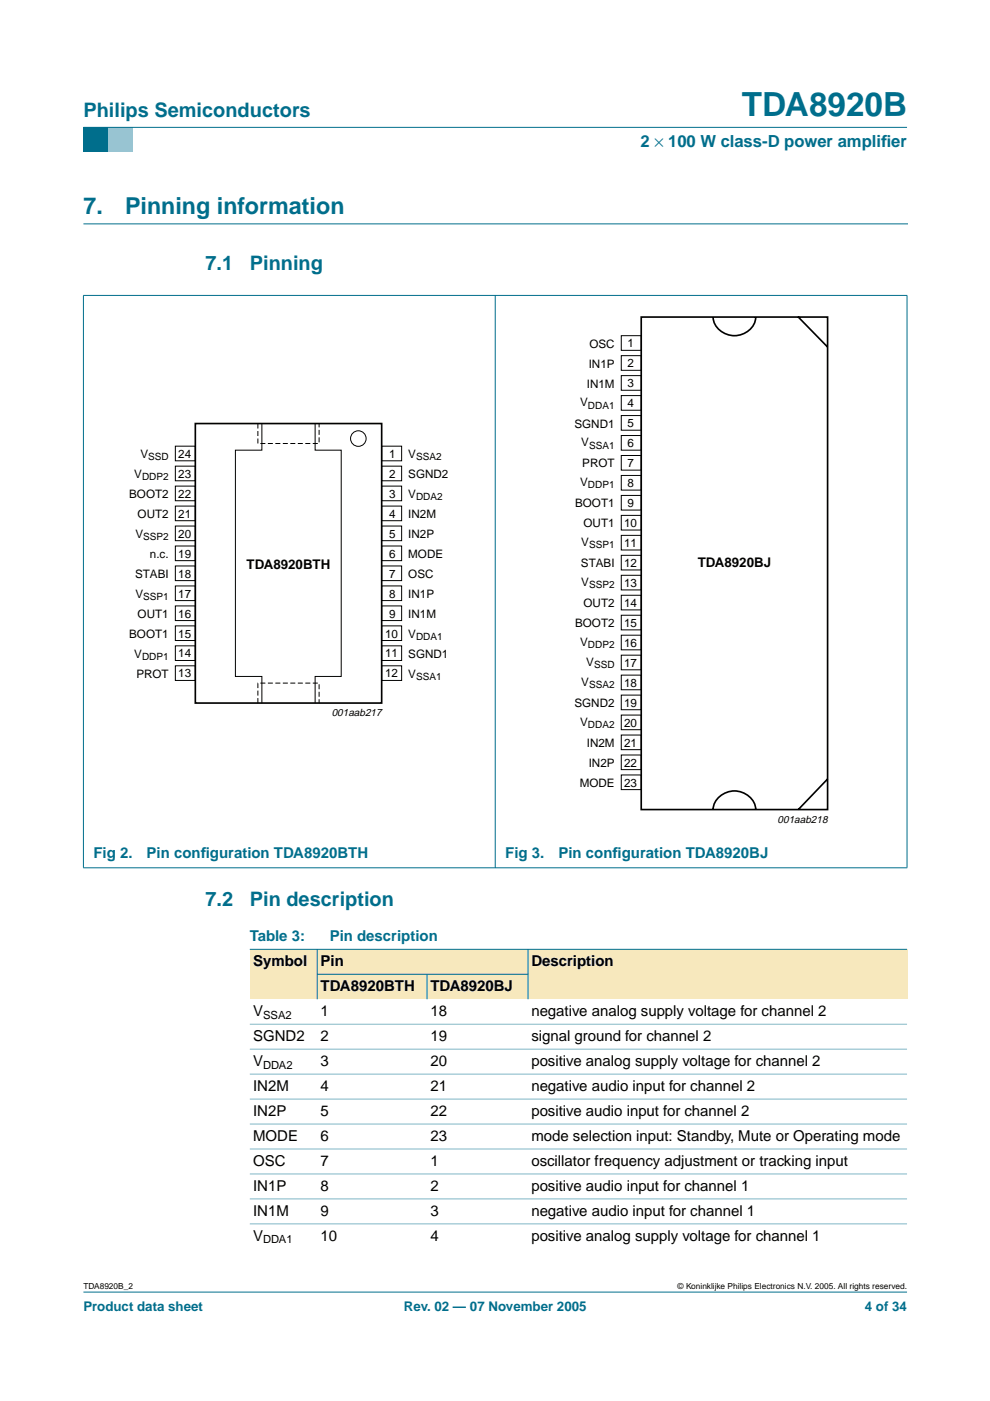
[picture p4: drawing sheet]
<svg xmlns="http://www.w3.org/2000/svg" width="210mm" height="297mm" viewBox="0 0 210 297" stroke-linecap="round" stroke-linejoin="round" font-family="sans-serif">
<defs><g id="words">
<text font-size="7.1" fill="#006e8c" x="157.3" y="24.7">TDA8920B</text>
<g font-size="4.9" fill="#006e8c">
<text x="17.7" y="45.5">7.</text>
<text x="26.5" y="45.5">Pinning information</text>
</g>
<g font-size="4.2" fill="#006e8c">
<text x="17.7" y="24.9">Philips Semiconductors</text>
<text x="43.6" y="57.3">7.1</text>
<text x="53" y="57.3">Pinning</text>
<text x="43.6" y="192.1">7.2</text>
<text x="53" y="192.1">Pin description</text>
</g>
<g font-size="3.5" fill="#006e8c">
<text x="135.8" y="31.1">2 × 100 W class-D power amplif</text>
<text x="186.8" y="31.1">ier</text>
</g>
<g font-size="3.2" fill="#006e8c">
<text x="19.8" y="181.9">Fig 2.</text>
<text x="31.1" y="181.9">Pin conf</text>
<text x="42.6" y="181.9">iguration TDA8920BTH</text>
<text x="107.1" y="181.9">Fig 3.</text>
<text x="118.4" y="181.9">Pin conf</text>
<text x="129.9" y="181.9">iguration TDA8920BJ</text>
<text x="53" y="199.5">Table 3:</text>
<text x="69.9" y="199.5">Pin description</text>
</g>
<g font-size="3.2">
<text x="53.7" y="204.8">Symbol</text>
<text x="68" y="204.8">Pin</text>
<text x="112.7" y="204.8">Description</text>
<text x="53.7" y="215.4">V</text>
<text x="68" y="210.1">TDA8920BTH</text>
<text x="68" y="215.4">1</text>
<text x="91.2" y="215.4">18</text>
<text x="91.2" y="210.1">TDA8920BJ</text>
<text x="112.7" y="215.4">negative analog supply voltage for channel 2</text>
<text x="53.7" y="220.7">SGND2</text>
<text x="68" y="220.7">2</text>
<text x="91.2" y="220.7">19</text>
<text x="112.7" y="220.7">signal ground for channel 2</text>
<text x="53.7" y="226">V</text>
<text x="68" y="226">3</text>
<text x="91.2" y="226">20</text>
<text x="112.7" y="226">positive analog supply voltage for channel 2</text>
<text x="53.7" y="231.3">IN2M</text>
<text x="68" y="231.3">4</text>
<text x="91.2" y="231.3">21</text>
<text x="112.7" y="231.3">negative audio input for channel 2</text>
<text x="53.7" y="236.6">IN2P</text>
<text x="68" y="236.6">5</text>
<text x="91.2" y="236.6">22</text>
<text x="112.7" y="236.6">positive audio input for channel 2</text>
<text x="53.7" y="241.8">MODE</text>
<text x="68" y="241.8">6</text>
<text x="91.2" y="241.8">23</text>
<text x="112.7" y="241.8">mode selection input: Standby, Mute or Operating mode</text>
<text x="53.7" y="247.1">OSC</text>
<text x="68" y="247.1">7</text>
<text x="91.2" y="247.1">1</text>
<text x="112.7" y="247.1">oscillator frequency adjustment or tracking input</text>
<text x="53.7" y="252.4">IN1P</text>
<text x="53.7" y="257.7">IN1M</text>
<text x="68" y="252.4">8</text>
<text x="68" y="257.7">9</text>
<text x="91.2" y="252.4">2</text>
<text x="91.2" y="257.7">3</text>
<text x="112.7" y="252.4">positive audio input for channel 1</text>
<text x="112.7" y="257.7">negative audio input for channel 1</text>
<text x="53.7" y="263">V</text>
<text x="68" y="263">10</text>
<text x="91.2" y="263">4</text>
<text x="112.7" y="263">positive analog supply voltage for channel 1</text>
</g>
<g font-size="2.8">
<text x="52.3" y="120.6">TDA8920BTH</text>
<text x="147.9" y="120.3">TDA8920BJ</text>
</g>
<g font-size="2.8" fill="#006e8c">
<text x="17.7" y="278">Product data sheet</text>
<text x="85.6" y="278">Rev. 02 — 07 November 2005</text>
<text x="183.4" y="278">4 of 34</text>
</g>
<g font-size="2.5">
<text x="124.8" y="77.9">IN1P</text>
<text x="125" y="73.7">OSC</text>
<text x="133" y="73.6">1</text>
<text x="133" y="77.9">2</text>
<text x="124.4" y="82.2">IN1M</text>
<text x="133" y="82.1">3</text>
<text x="123" y="86.1">V</text>
<text x="133" y="86.3">4</text>
<text x="121.8" y="90.6">SGND1</text>
<text x="123.3" y="94.6">V</text>
<text x="133" y="90.6">5</text>
<text x="133" y="94.8">6</text>
<text x="28.5" y="101.4">V</text>
<text x="29.8" y="97.1">V</text>
<text x="37.8" y="97.1">24</text>
<text x="37.8" y="101.3">23</text>
<text x="82.5" y="97.1">1</text>
<text x="82.5" y="101.3">2</text>
<text x="86.6" y="97.1">V</text>
<text x="86.6" y="101.4">SGND2</text>
<text x="123.5" y="99.1">PROT</text>
<text x="133" y="99">7</text>
<text x="27.4" y="105.6">BOOT2</text>
<text x="37.8" y="105.5">22</text>
<text x="82.5" y="105.5">3</text>
<text x="86.6" y="105.6">V</text>
<text x="121.9" y="107.6">BOOT1</text>
<text x="123" y="103.1">V</text>
<text x="133" y="103.3">8</text>
<text x="133" y="107.5">9</text>
<text x="29.2" y="109.8">OUT2</text>
<text x="37.8" y="109.8">21</text>
<text x="82.5" y="109.8">4</text>
<text x="86.6" y="109.8">IN2M</text>
<text x="123.7" y="111.8">OUT1</text>
<text x="132.3" y="111.7">10</text>
<text x="28.7" y="114.1">V</text>
<text x="31.8" y="118.3">n.c.</text>
<text x="37.8" y="114">20</text>
<text x="37.8" y="118.2">19</text>
<text x="82.5" y="114">5</text>
<text x="82.5" y="118.2">6</text>
<text x="86.6" y="118.3">MODE</text>
<text x="86.6" y="114.1">IN2P</text>
<text x="123.3" y="115.8">V</text>
<text x="132.3" y="116">11</text>
<text x="28.6" y="122.5">STABI</text>
<text x="37.8" y="122.5">18</text>
<text x="82.5" y="122.5">7</text>
<text x="86.6" y="122.5">OSC</text>
<text x="123.2" y="120.3">STABI</text>
<text x="123.3" y="124.2">V</text>
<text x="132.3" y="120.2">12</text>
<text x="132.3" y="124.4">13</text>
<text x="28.7" y="126.8">V</text>
<text x="29.2" y="131">OUT1</text>
<text x="37.8" y="126.7">17</text>
<text x="37.8" y="130.9">16</text>
<text x="82.5" y="130.9">9</text>
<text x="82.5" y="126.7">8</text>
<text x="86.6" y="131">IN1M</text>
<text x="86.6" y="126.8">IN1P</text>
<text x="123.7" y="128.7">OUT2</text>
<text x="132.3" y="128.7">14</text>
<text x="27.4" y="135.2">BOOT1</text>
<text x="37.8" y="135.2">15</text>
<text x="81.7" y="135.2">10</text>
<text x="86.6" y="135.2">V</text>
<text x="121.9" y="133">BOOT2</text>
<text x="123" y="136.9">V</text>
<text x="132.3" y="132.9">15</text>
<text x="132.3" y="137.1">16</text>
<text x="28.5" y="139.5">V</text>
<text x="28.9" y="143.7">PROT</text>
<text x="37.8" y="139.4">14</text>
<text x="37.8" y="143.6">13</text>
<text x="81.7" y="139.4">11</text>
<text x="81.7" y="143.6">12</text>
<text x="86.6" y="143.7">V</text>
<text x="86.6" y="139.5">SGND1</text>
<text x="124.3" y="141.2">V</text>
<text x="132.3" y="141.4">17</text>
<text x="121.8" y="149.9">SGND2</text>
<text x="123.3" y="145.4">V</text>
<text x="132.3" y="145.6">18</text>
<text x="132.3" y="149.8">19</text>
<text x="123" y="153.9">V</text>
<text x="132.3" y="154.1">20</text>
<text x="124.4" y="158.4">IN2M</text>
<text x="132.3" y="158.3">21</text>
<text x="122.9" y="166.8">MODE</text>
<text x="124.8" y="162.6">IN2P</text>
<text x="132.3" y="162.5">22</text>
<text x="132.3" y="166.8">23</text>
</g>
<g font-size="2.4">
<text x="55.8" y="216">SSA2</text>
<text x="55.8" y="226.5">DDA2</text>
<text x="55.8" y="263.6">DDA1</text>
</g>
<g font-size="2.2">
<text x="70.3" y="151.9">001aab217</text>
<text x="164.9" y="174.5">001aab218</text>
</g>
<g font-size="2.1">
<text x="124.7" y="86.6">DDA1</text>
<text x="124.9" y="95.1">SSA1</text>
<text x="30.1" y="101.9">DDP2</text>
<text x="31.4" y="97.6">SSD</text>
<text x="88.2" y="97.6">SSA2</text>
<text x="88.2" y="106.1">DDA2</text>
<text x="124.7" y="103.6">DDP1</text>
<text x="30.4" y="114.6">SSP2</text>
<text x="124.9" y="116.3">SSP1</text>
<text x="124.9" y="124.7">SSP2</text>
<text x="30.4" y="127.3">SSP1</text>
<text x="88.2" y="135.7">DDA1</text>
<text x="124.7" y="137.4">DDP2</text>
<text x="30.1" y="140">DDP1</text>
<text x="126" y="141.7">SSD</text>
<text x="88.2" y="144.2">SSA1</text>
<text x="124.9" y="145.9">SSA2</text>
<text x="124.7" y="154.4">DDA2</text>
</g>
<g font-size="1.8">
<text x="17.7" y="273.4">TDA8920B_2</text>
<text x="143.7" y="273.4">© Koninklijke Philips Electronics N.V. 2005. All rights reserved.</text>
</g>
</g></defs>
<path d="M17.7 273.9h174.6z" fill="#006e8c" stroke="#006e8c" stroke-width=".21"/>
<path d="M17.7 27h5.3v5.3h-5.3z" fill-rule="evenodd" fill="#006e8c"/>
<path d="M23 27h5.3v5.3h-5.3z" fill-rule="evenodd" fill="#96c4d6"/>
<g fill="#006e8c" stroke="#006e8c" stroke-width=".21">
<path d="M17.7 27h174.6z"/>
<path d="M17.7 62.7v121.2z"/>
<path d="M105 62.6v121.4z"/>
<path d="M192.3 62.7v121.2z"/>
<path d="M17.6 62.6h174.8z"/>
<path d="M17.6 184h174.8z"/>
</g>
<path d="M17.7 47.5h174.7" fill="none" stroke="#006e8c" stroke-width=".21"/>
<g fill="none" stroke="#000" stroke-width=".21">
<path d="M131.7 71.2h4.3v3.1h-4.3zM131.7 75.4h4.3v3.1h-4.3zM131.7 79.6h4.3v3.1h-4.3zM37.2 94.6h4.2v3.1h-4.2zM37.2 98.8h4.2v3.1h-4.2zM55.5 89.8v5.6h-5.6v48h5.6v5.7M66.8 89.8v5.6h5.5v48h-5.5v5.7M80.9 94.6h4.3v3.1h-4.3zM80.9 98.8h4.3v3.1h-4.3zM131.7 83.9h4.3v3.1h-4.3zM131.7 88.1h4.3v3.1h-4.3zM131.7 92.3h4.3v3.1h-4.3z"/>
<path d="M131.7 96.6h4.3v3.1h-4.3zM37.2 103.1h4.2v3.1h-4.2zM37.2 107.3h4.2v3.1h-4.2zM37.2 111.5h4.2v3.1h-4.2zM37.2 115.8h4.2v3.1h-4.2zM37.2 120h4.2v3.1h-4.2zM80.9 120h4.3v3.1h-4.3zM80.9 111.5h4.3v3.1h-4.3zM80.9 115.8h4.3v3.1h-4.3zM80.9 103.1h4.3v3.1h-4.3zM80.9 107.3h4.3v3.1h-4.3zM131.7 100.8h4.3v3.1h-4.3z"/>
<path d="M131.7 105h4.3v3.1h-4.3zM131.7 109.3h4.3v3.1h-4.3zM131.7 113.5h4.3v3.1h-4.3zM131.7 117.7h4.3v3.1h-4.3zM37.2 124.2h4.2v3.1h-4.2zM37.2 128.5h4.2v3.1h-4.2zM37.2 132.7h4.2v3.1h-4.2zM37.2 136.9h4.2v3.1h-4.2zM80.9 136.9h4.3v3.1h-4.3zM80.9 128.5h4.3v3.1h-4.3zM80.9 132.7h4.3v3.1h-4.3zM80.9 124.2h4.3v3.1h-4.3z"/>
<path d="M131.7 122h4.3v3.1h-4.3zM131.7 126.2h4.3v3.1h-4.3zM131.7 130.4h4.3v3.1h-4.3zM131.7 134.7h4.3v3.1h-4.3zM131.7 138.9h4.3v3.1h-4.3zM37.2 141.2h4.2v3.1h-4.2zM80.9 141.2h4.3v3.1h-4.3zM131.7 143.1h4.3v3.1h-4.3zM131.7 147.4h4.3v3.1h-4.3zM131.7 151.6h4.3v3.1h-4.3zM131.7 155.8h4.3v3.1h-4.3zM131.7 160.1h4.3v3.1h-4.3z"/>
<path d="M131.7 164.3h4.3v3.1h-4.3z"/>
<circle cx="76" cy="93" r="1.65"/>
</g>
<path d="M136 67.2h39.5v104.4h-39.5zM151.2 67.2a4.6 4.6 0 0 0 7.3 3.1 3.8 3.8 0 0 0 1.7-3.1M169.2 67.2l6.3 6.4M41.4 89.8h39.5v59.3h-39.5zM151.2 171.6a4.6 4.6 0 0 1 3.5-3.8 4.6 4.6 0 0 1 4.9 1.8l.5 1.3 .1 .7M175.5 165.2l-6.2 6.4" fill="none" stroke="#000" stroke-width=".35"/>
<path d="M54.7 89.8v4.2h13v-4.2M54.7 149.1v-4.3h13v4.3" fill="none" stroke="#000" stroke-width=".21" stroke-dasharray="1.1 .5" stroke-linecap="butt"/>
<g fill="#f7e8bd">
<path d="M53 201.3h14.3v10.6h-14.3z" fill-rule="evenodd"/>
<path d="M67.3 201.3h44.7v5.3h-44.7z" fill-rule="evenodd"/>
<path d="M112 201.3h80.3v10.6h-80.3z" fill-rule="evenodd"/>
<path d="M67.3 206.6h23.2v5.3h-23.2z" fill-rule="evenodd"/>
<path d="M90.5 206.6h21.5v5.3h-21.5z" fill-rule="evenodd"/>
</g>
<g fill="#006e8c" stroke="#006e8c" stroke-width=".21">
<path d="M67.3 201.2v10.7z"/>
<path d="M90.5 206.5v5.4z"/>
<path d="M112 201.2v10.7z"/>
<path d="M53 201.3h139.3z"/>
<path d="M67.2 206.6h44.8z"/>
</g>
<g fill="#80b6c6" stroke="#80b6c6" stroke-width=".21">
<path d="M53 217.2h139.3z"/>
<path d="M53 222.4h139.3z"/>
<path d="M53 227.7h139.3z"/>
<path d="M53 233h139.3z"/>
<path d="M53 238.3h139.3z"/>
<path d="M53 243.6h139.3z"/>
<path d="M53 248.9h139.3z"/>
<path d="M53 254.2h139.3z"/>
<path d="M53 259.5h139.3z"/>
</g>
<use href="#words"/>
</svg>
